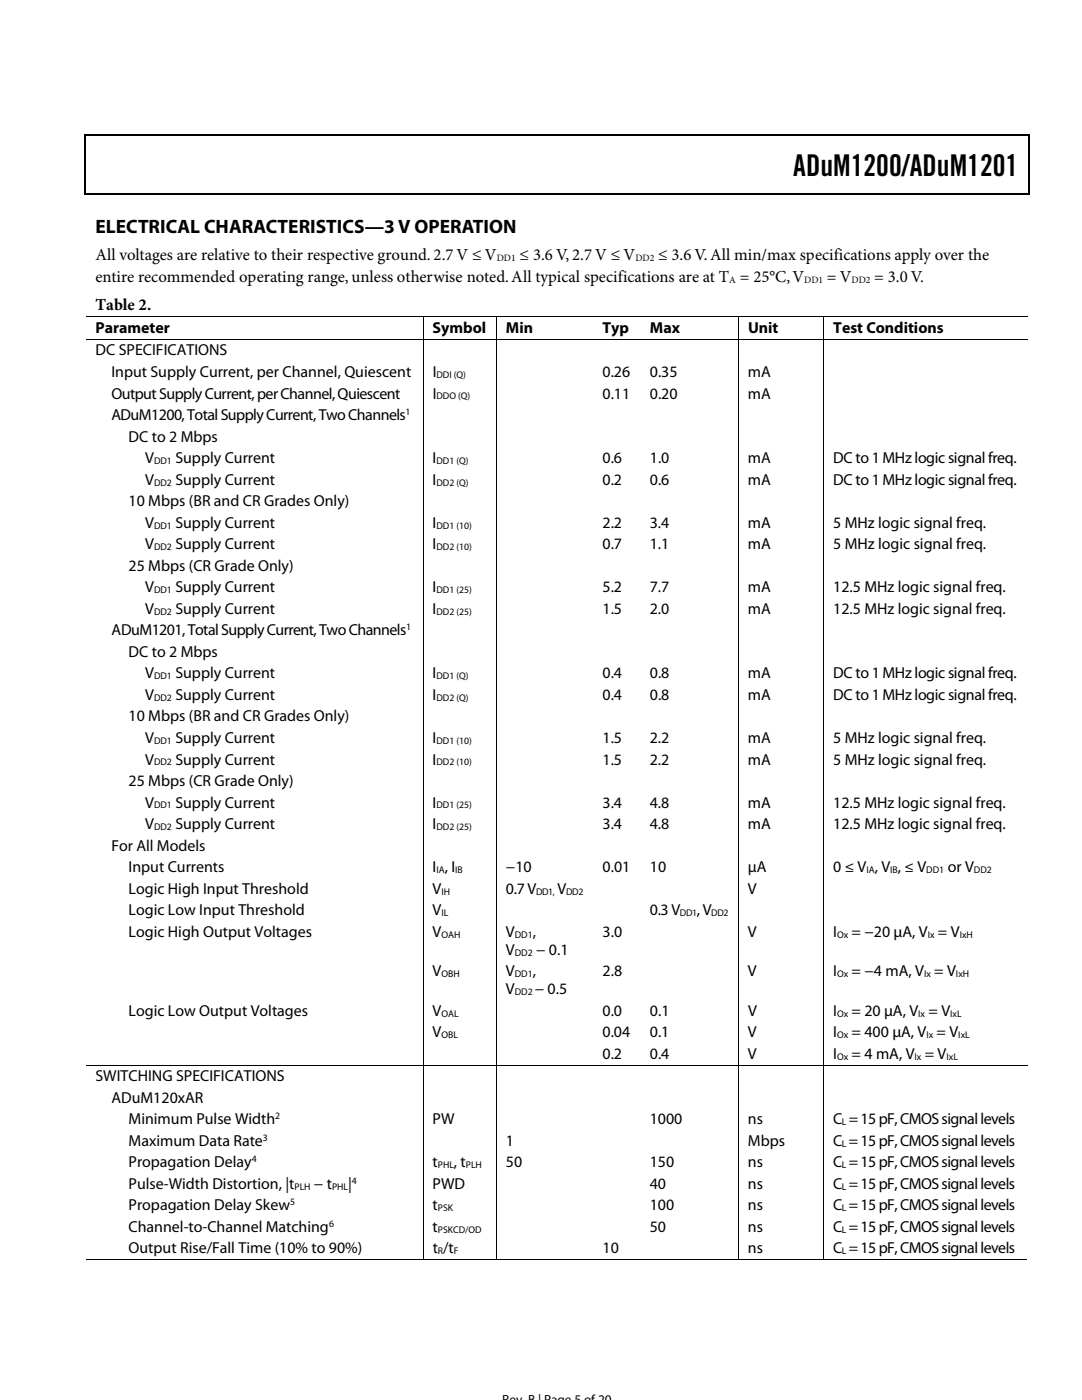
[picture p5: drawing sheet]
<svg xmlns="http://www.w3.org/2000/svg" width="216mm" height="279mm" viewBox="0 0 216 279" stroke-linecap="round" stroke-linejoin="round" font-family="sans-serif">
<defs><g id="words">
<text font-size="6" x="158.3" y="35.1">ADuM1200/ADuM1201</text>
<text font-size="3.9" x="19" y="46.5">ELECTRICAL CHARACTERISTICS—3 V OPERATION</text>
<g font-size="3.3">
<text x="19" y="51.9">All voltages are relative to their respective ground. 2.7 V ≤ V</text>
<text x="103.7" y="51.9">≤ 3.6 V, 2.7 V ≤ V</text>
<text x="131.3" y="51.9">≤ 3.6 V. All min/max specifications apply over the</text>
<text x="19" y="56.2">entire recommended operating range, unless otherwise noted. All typical specifications are at T = 25°C, V</text>
<text x="165" y="56.2">= V</text>
<text x="174.5" y="56.2">= 3.0 V.</text>
<text x="19.1" y="61.9">Table 2.</text>
</g>
<g font-size="3.2">
<text x="19" y="66.5">Parameter</text>
<text x="19" y="70.9">DC SPECIFICATIONS</text>
<text x="86.3" y="66.5">Symbol</text>
<text x="101" y="66.5">Min</text>
<text x="120.2" y="66.5">Typ</text>
<text x="129.7" y="66.5">Max</text>
<text x="149.3" y="66.5">Unit</text>
<text x="166.3" y="66.5">Test Conditions</text>
<text x="22.2" y="75.2">Input Supply Current, per Channel, Quiescent</text>
<text x="86.4" y="75.2">I</text>
<text x="120.2" y="75.2">0.26</text>
<text x="129.7" y="75.2">0.35</text>
<text x="149.2" y="75.2">mA</text>
<text x="22.2" y="79.5">Output Supply Current, per Channel, Quiescent</text>
<text x="22.2" y="83.8">ADuM1200, Total Supply Current, Two Channels</text>
<text x="86.3" y="79.5">I</text>
<text x="120.2" y="79.5">0.11</text>
<text x="129.7" y="79.5">0.20</text>
<text x="149.2" y="79.5">mA</text>
<text x="25.7" y="88.1">DC to 2 Mbps</text>
<text x="29" y="92.4">V</text>
<text x="35" y="92.4">Supply Current</text>
<text x="86.3" y="92.4">I</text>
<text x="120.2" y="92.4">0.6</text>
<text x="129.7" y="92.4">1.0</text>
<text x="149.2" y="92.4">mA</text>
<text x="166.3" y="92.4">DC to 1 MHz logic signal freq.</text>
<text x="25.7" y="101">10 Mbps (BR and CR Grades Only)</text>
<text x="29" y="96.7">V</text>
<text x="35" y="96.7">Supply Current</text>
<text x="86.3" y="96.7">I</text>
<text x="120.2" y="96.7">0.2</text>
<text x="129.7" y="96.7">0.6</text>
<text x="149.2" y="96.7">mA</text>
<text x="166.3" y="96.7">DC to 1 MHz logic signal freq.</text>
<text x="29" y="105.3">V</text>
<text x="35" y="105.3">Supply Current</text>
<text x="86.3" y="105.3">I</text>
<text x="120.2" y="105.3">2.2</text>
<text x="129.7" y="105.3">3.4</text>
<text x="149.2" y="105.3">mA</text>
<text x="166.3" y="105.3">5 MHz logic signal freq.</text>
<text x="25.7" y="113.9">25 Mbps (CR Grade Only)</text>
<text x="29" y="109.6">V</text>
<text x="35" y="109.6">Supply Current</text>
<text x="86.3" y="109.6">I</text>
<text x="120.2" y="109.6">0.7</text>
<text x="129.7" y="109.6">1.1</text>
<text x="149.2" y="109.6">mA</text>
<text x="166.3" y="109.6">5 MHz logic signal freq.</text>
<text x="29" y="118.2">V</text>
<text x="35" y="118.2">Supply Current</text>
<text x="86.3" y="118.2">I</text>
<text x="120.2" y="118.2">5.2</text>
<text x="129.7" y="118.2">7.7</text>
<text x="149.2" y="118.2">mA</text>
<text x="166.3" y="118.2">12.5 MHz logic signal freq.</text>
<text x="29" y="122.5">V</text>
<text x="35" y="122.5">Supply Current</text>
<text x="86.3" y="122.5">I</text>
<text x="120.2" y="122.5">1.5</text>
<text x="129.7" y="122.5">2.0</text>
<text x="149.2" y="122.5">mA</text>
<text x="166.3" y="122.5">12.5 MHz logic signal freq.</text>
<text x="22.2" y="126.8">ADuM1201, Total Supply Current, Two Channels</text>
<text x="25.7" y="131.1">DC to 2 Mbps</text>
<text x="29" y="135.4">V</text>
<text x="35" y="135.4">Supply Current</text>
<text x="86.3" y="135.4">I</text>
<text x="120.2" y="135.4">0.4</text>
<text x="129.7" y="135.4">0.8</text>
<text x="149.2" y="135.4">mA</text>
<text x="166.3" y="135.4">DC to 1 MHz logic signal freq.</text>
<text x="25.7" y="144">10 Mbps (BR and CR Grades Only)</text>
<text x="29" y="139.7">V</text>
<text x="35" y="139.7">Supply Current</text>
<text x="86.3" y="139.7">I</text>
<text x="120.2" y="139.7">0.4</text>
<text x="129.7" y="139.7">0.8</text>
<text x="149.2" y="139.7">mA</text>
<text x="166.3" y="139.7">DC to 1 MHz logic signal freq.</text>
<text x="29" y="148.3">V</text>
<text x="35" y="148.3">Supply Current</text>
<text x="86.3" y="148.3">I</text>
<text x="120.2" y="148.3">1.5</text>
<text x="129.7" y="148.3">2.2</text>
<text x="149.2" y="148.3">mA</text>
<text x="166.3" y="148.3">5 MHz logic signal freq.</text>
<text x="29" y="152.6">V</text>
<text x="35" y="152.6">Supply Current</text>
<text x="86.3" y="152.6">I</text>
<text x="120.2" y="152.6">1.5</text>
<text x="129.7" y="152.6">2.2</text>
<text x="149.2" y="152.6">mA</text>
<text x="166.3" y="152.6">5 MHz logic signal freq.</text>
<text x="25.7" y="156.9">25 Mbps (CR Grade Only)</text>
<text x="29" y="161.2">V</text>
<text x="35" y="161.2">Supply Current</text>
<text x="86.3" y="161.2">I</text>
<text x="120.2" y="161.2">3.4</text>
<text x="129.7" y="161.2">4.8</text>
<text x="149.2" y="161.2">mA</text>
<text x="166.3" y="161.2">12.5 MHz logic signal freq.</text>
<text x="29" y="165.5">V</text>
<text x="35" y="165.5">Supply Current</text>
<text x="86.3" y="165.5">I</text>
<text x="120.2" y="165.5">3.4</text>
<text x="129.7" y="165.5">4.8</text>
<text x="149.2" y="165.5">mA</text>
<text x="166.3" y="165.5">12.5 MHz logic signal freq.</text>
<text x="22.2" y="169.8">For All Models</text>
<text x="25.7" y="174.1">Input Currents</text>
<text x="25.7" y="178.4">Logic High Input Threshold</text>
<text x="86.3" y="174.1">I , I</text>
<text x="86.3" y="178.4">V</text>
<text x="100.9" y="178.4">0.7 V</text>
<text x="100.9" y="174.1">−10</text>
<text x="111.3" y="178.4">V</text>
<text x="120.2" y="174.1">0.01</text>
<text x="129.7" y="174.1">10</text>
<text x="149.2" y="178.4">V</text>
<text x="149.2" y="174.1">µA</text>
<text x="166.3" y="174.1">0 ≤ V , V , ≤ V</text>
<text x="189.1" y="174.1">or V</text>
<text x="25.7" y="182.7">Logic Low Input Threshold</text>
<text x="86.3" y="182.7">V</text>
<text x="129.7" y="182.7">0.3 V</text>
<text x="139" y="182.7">, V</text>
<text x="25.7" y="187">Logic High Output Voltages</text>
<text x="86.3" y="187">V</text>
<text x="100.9" y="190.6">V</text>
<text x="100.9" y="187">V</text>
<text x="106.3" y="187">,</text>
<text x="107" y="190.6">− 0.1</text>
<text x="120.2" y="187">3.0</text>
<text x="149.3" y="187">V</text>
<text x="166.3" y="187">I</text>
<text x="169.9" y="187">= −20 µA, V = V</text>
<text x="86.3" y="194.8">V</text>
<text x="100.9" y="194.9">V</text>
<text x="106.3" y="194.9">,</text>
<text x="120.2" y="194.8">2.8</text>
<text x="149.3" y="194.8">V</text>
<text x="166.3" y="194.8">I</text>
<text x="169.9" y="194.8">= −4 mA, V = V</text>
<text x="25.7" y="202.7">Logic Low Output Voltages</text>
<text x="86.3" y="202.7">V</text>
<text x="100.9" y="198.5">V</text>
<text x="106.7" y="198.5">− 0.5</text>
<text x="120.2" y="202.7">0.0</text>
<text x="129.7" y="202.7">0.1</text>
<text x="149.3" y="202.7">V</text>
<text x="166.3" y="202.7">I</text>
<text x="169.9" y="202.7">= 20 µA, V = V</text>
<text x="86.3" y="207">V</text>
<text x="120.2" y="207">0.04</text>
<text x="129.7" y="207">0.1</text>
<text x="149.3" y="207">V</text>
<text x="166.3" y="207">I</text>
<text x="169.9" y="207">= 400 µA, V = V</text>
<text x="19" y="215.8">SWITCHING SPECIFICATIONS</text>
<text x="120.2" y="211.3">0.2</text>
<text x="129.7" y="211.3">0.4</text>
<text x="149.3" y="211.3">V</text>
<text x="166.3" y="211.3">I</text>
<text x="169.9" y="211.3">= 4 mA, V = V</text>
<text x="22.2" y="220.1">ADuM120xAR</text>
<text x="25.7" y="224.4">Minimum Pulse Width</text>
<text x="86.3" y="224.4">PW</text>
<text x="129.7" y="224.4">1000</text>
<text x="149.2" y="224.4">ns</text>
<text x="166.3" y="224.4">C = 15 pF, CMOS signal levels</text>
<text x="25.7" y="228.7">Maximum Data Rate</text>
<text x="25.7" y="233">Propagation Delay</text>
<text x="86.3" y="233">t</text>
<text x="90.6" y="233">, t</text>
<text x="100.9" y="233">50</text>
<text x="100.9" y="228.7">1</text>
<text x="129.7" y="233">150</text>
<text x="149.2" y="233">ns</text>
<text x="149.2" y="228.7">Mbps</text>
<text x="166.3" y="228.7">C = 15 pF, CMOS signal levels</text>
<text x="166.3" y="233">C = 15 pF, CMOS signal levels</text>
<text x="25.7" y="237.3">Pulse-Width Distortion, |t</text>
<text x="62.6" y="237.3">− t</text>
<text x="69.5" y="237.3">|</text>
<text x="86.3" y="237.3">PWD</text>
<text x="129.7" y="237.3">40</text>
<text x="149.2" y="237.3">ns</text>
<text x="166.3" y="237.3">C = 15 pF, CMOS signal levels</text>
<text x="25.7" y="241.6">Propagation Delay Skew</text>
<text x="25.7" y="245.9">Channel-to-Channel Matching</text>
<text x="86.3" y="241.6">t</text>
<text x="86.3" y="245.9">t</text>
<text x="129.7" y="241.6">100</text>
<text x="129.7" y="245.9">50</text>
<text x="149.2" y="241.6">ns</text>
<text x="149.2" y="245.9">ns</text>
<text x="166.3" y="241.6">C = 15 pF, CMOS signal levels</text>
<text x="166.3" y="245.9">C = 15 pF, CMOS signal levels</text>
<text x="25.7" y="250.2">Output Rise/Fall Time (10% to 90%)</text>
<text x="86.3" y="250.2">t /t</text>
<text x="120.2" y="250.2">10</text>
<text x="149.2" y="250.2">ns</text>
<text x="166.3" y="250.2">C = 15 pF, CMOS signal levels</text>
</g>
<text font-size="2.6" x="100.2" y="280.2">Rev. B | Page 5 of 20</text>
<g font-size="1.9">
<text x="99.1" y="52.1">DD1</text>
<text x="126.8" y="52.1">DD2</text>
<text x="145.5" y="56.4">A</text>
<text x="160.5" y="56.4">DD1</text>
<text x="169.9" y="56.4">DD2</text>
<text x="87.1" y="75.4">DDI (Q)</text>
<text x="80.9" y="82.8">1</text>
<text x="87.1" y="79.7">DDO (Q)</text>
<text x="30.7" y="92.6">DD1</text>
<text x="87.1" y="92.6">DD1 (Q)</text>
<text x="30.7" y="96.9">DD2</text>
<text x="87.1" y="96.9">DD2 (Q)</text>
<text x="30.7" y="105.5">DD1</text>
<text x="87.1" y="105.5">DD1 (10)</text>
<text x="30.7" y="109.8">DD2</text>
<text x="87.1" y="109.8">DD2 (10)</text>
<text x="30.7" y="118.4">DD1</text>
<text x="87.1" y="118.4">DD1 (25)</text>
<text x="30.7" y="122.7">DD2</text>
<text x="81" y="125.7">1</text>
<text x="87.1" y="122.7">DD2 (25)</text>
<text x="30.7" y="135.6">DD1</text>
<text x="87.1" y="135.6">DD1 (Q)</text>
<text x="30.7" y="139.9">DD2</text>
<text x="87.1" y="139.9">DD2 (Q)</text>
<text x="30.7" y="148.5">DD1</text>
<text x="87.1" y="148.5">DD1 (10)</text>
<text x="30.7" y="152.8">DD2</text>
<text x="87.1" y="152.8">DD2 (10)</text>
<text x="30.7" y="161.3">DD1</text>
<text x="87.1" y="161.3">DD1 (25)</text>
<text x="30.7" y="165.6">DD2</text>
<text x="87.1" y="165.6">DD2 (25)</text>
<text x="87.1" y="174.2">IA</text>
<text x="88.1" y="178.5">IH</text>
<text x="90.8" y="174.2">IB</text>
<text x="107" y="178.5">DD1,</text>
<text x="112.9" y="178.5">DD2</text>
<text x="172.9" y="174.2">IA</text>
<text x="177.7" y="174.2">IB</text>
<text x="184.8" y="174.2">DD1</text>
<text x="194.3" y="174.2">DD2</text>
<text x="88.1" y="182.8">IL</text>
<text x="135.7" y="182.8">DD1</text>
<text x="141.9" y="182.8">DD2</text>
<text x="88.1" y="187.1">OAH</text>
<text x="102.7" y="187.1">DD1</text>
<text x="102.7" y="190.7">DD2</text>
<text x="167" y="187.1">Ox</text>
<text x="185.1" y="187.1">Ix</text>
<text x="191.5" y="187.1">IxH</text>
<text x="88.1" y="195">OBH</text>
<text x="102.7" y="195">DD1</text>
<text x="167" y="195">Ox</text>
<text x="184.4" y="195">Ix</text>
<text x="190.8" y="195">IxH</text>
<text x="88.1" y="202.9">OAL</text>
<text x="102.7" y="198.6">DD2</text>
<text x="167" y="202.9">Ox</text>
<text x="183.2" y="202.9">Ix</text>
<text x="189.6" y="202.9">IxL</text>
<text x="88.1" y="207.2">OBL</text>
<text x="167" y="207.2">Ox</text>
<text x="184.8" y="207.2">Ix</text>
<text x="191.2" y="207.2">IxL</text>
<text x="167" y="211.5">Ox</text>
<text x="182.5" y="211.5">Ix</text>
<text x="188.9" y="211.5">IxL</text>
<text x="52.5" y="227.6">3</text>
<text x="54.9" y="223.3">2</text>
<text x="168" y="224.6">L</text>
<text x="50.2" y="231.9">4</text>
<text x="87.4" y="233.1">PHL</text>
<text x="93" y="233.1">PLH</text>
<text x="168" y="228.8">L</text>
<text x="168" y="233.1">L</text>
<text x="58.8" y="237.4">PLH</text>
<text x="66.3" y="237.4">PHL</text>
<text x="70.2" y="236.2">4</text>
<text x="168" y="237.4">L</text>
<text x="57.9" y="240.5">5</text>
<text x="65.7" y="244.8">6</text>
<text x="87.4" y="241.7">PSK</text>
<text x="168" y="241.7">L</text>
<text x="87.4" y="246">PSKCD/OD</text>
<text x="87.4" y="250.3">R</text>
<text x="90.6" y="250.3">F</text>
<text x="168" y="246">L</text>
<text x="168" y="250.3">L</text>
</g>
</g></defs>
<path d="M16.9 26.8h.2v1h-.2zM205.1 26.8h.3v1h-.3zM205.1 26.8h.3v.3h-.3zM205.1 38.5h.3v.3h-.3z" fill="#000"/>
<path d="M16.9 26.9h188.2M16.9 38.6h188.2M17 27.8v11M205.2 27.8v11" fill="none" stroke="#000" stroke-width=".25"/>
<g fill="none" stroke="#000" stroke-width=".2">
<path d="M17.1 63.2h187.9M17.1 67.7h187.9M84.4 63.3v4.4M84.4 67.8v144.7M99 63.3v4.4M99 67.8v144.7M147.3 63.3v4.4M147.3 67.8v144.7M164.4 63.3v4.4M164.4 67.8v144.7M17.1 212.6h187.9M84.4 212.7v38.6"/>
<path d="M99 212.7v38.6M147.3 212.7v38.6M164.4 212.7v38.6M17.1 251.4h187.9"/>
</g>
<use href="#words"/>
</svg>
